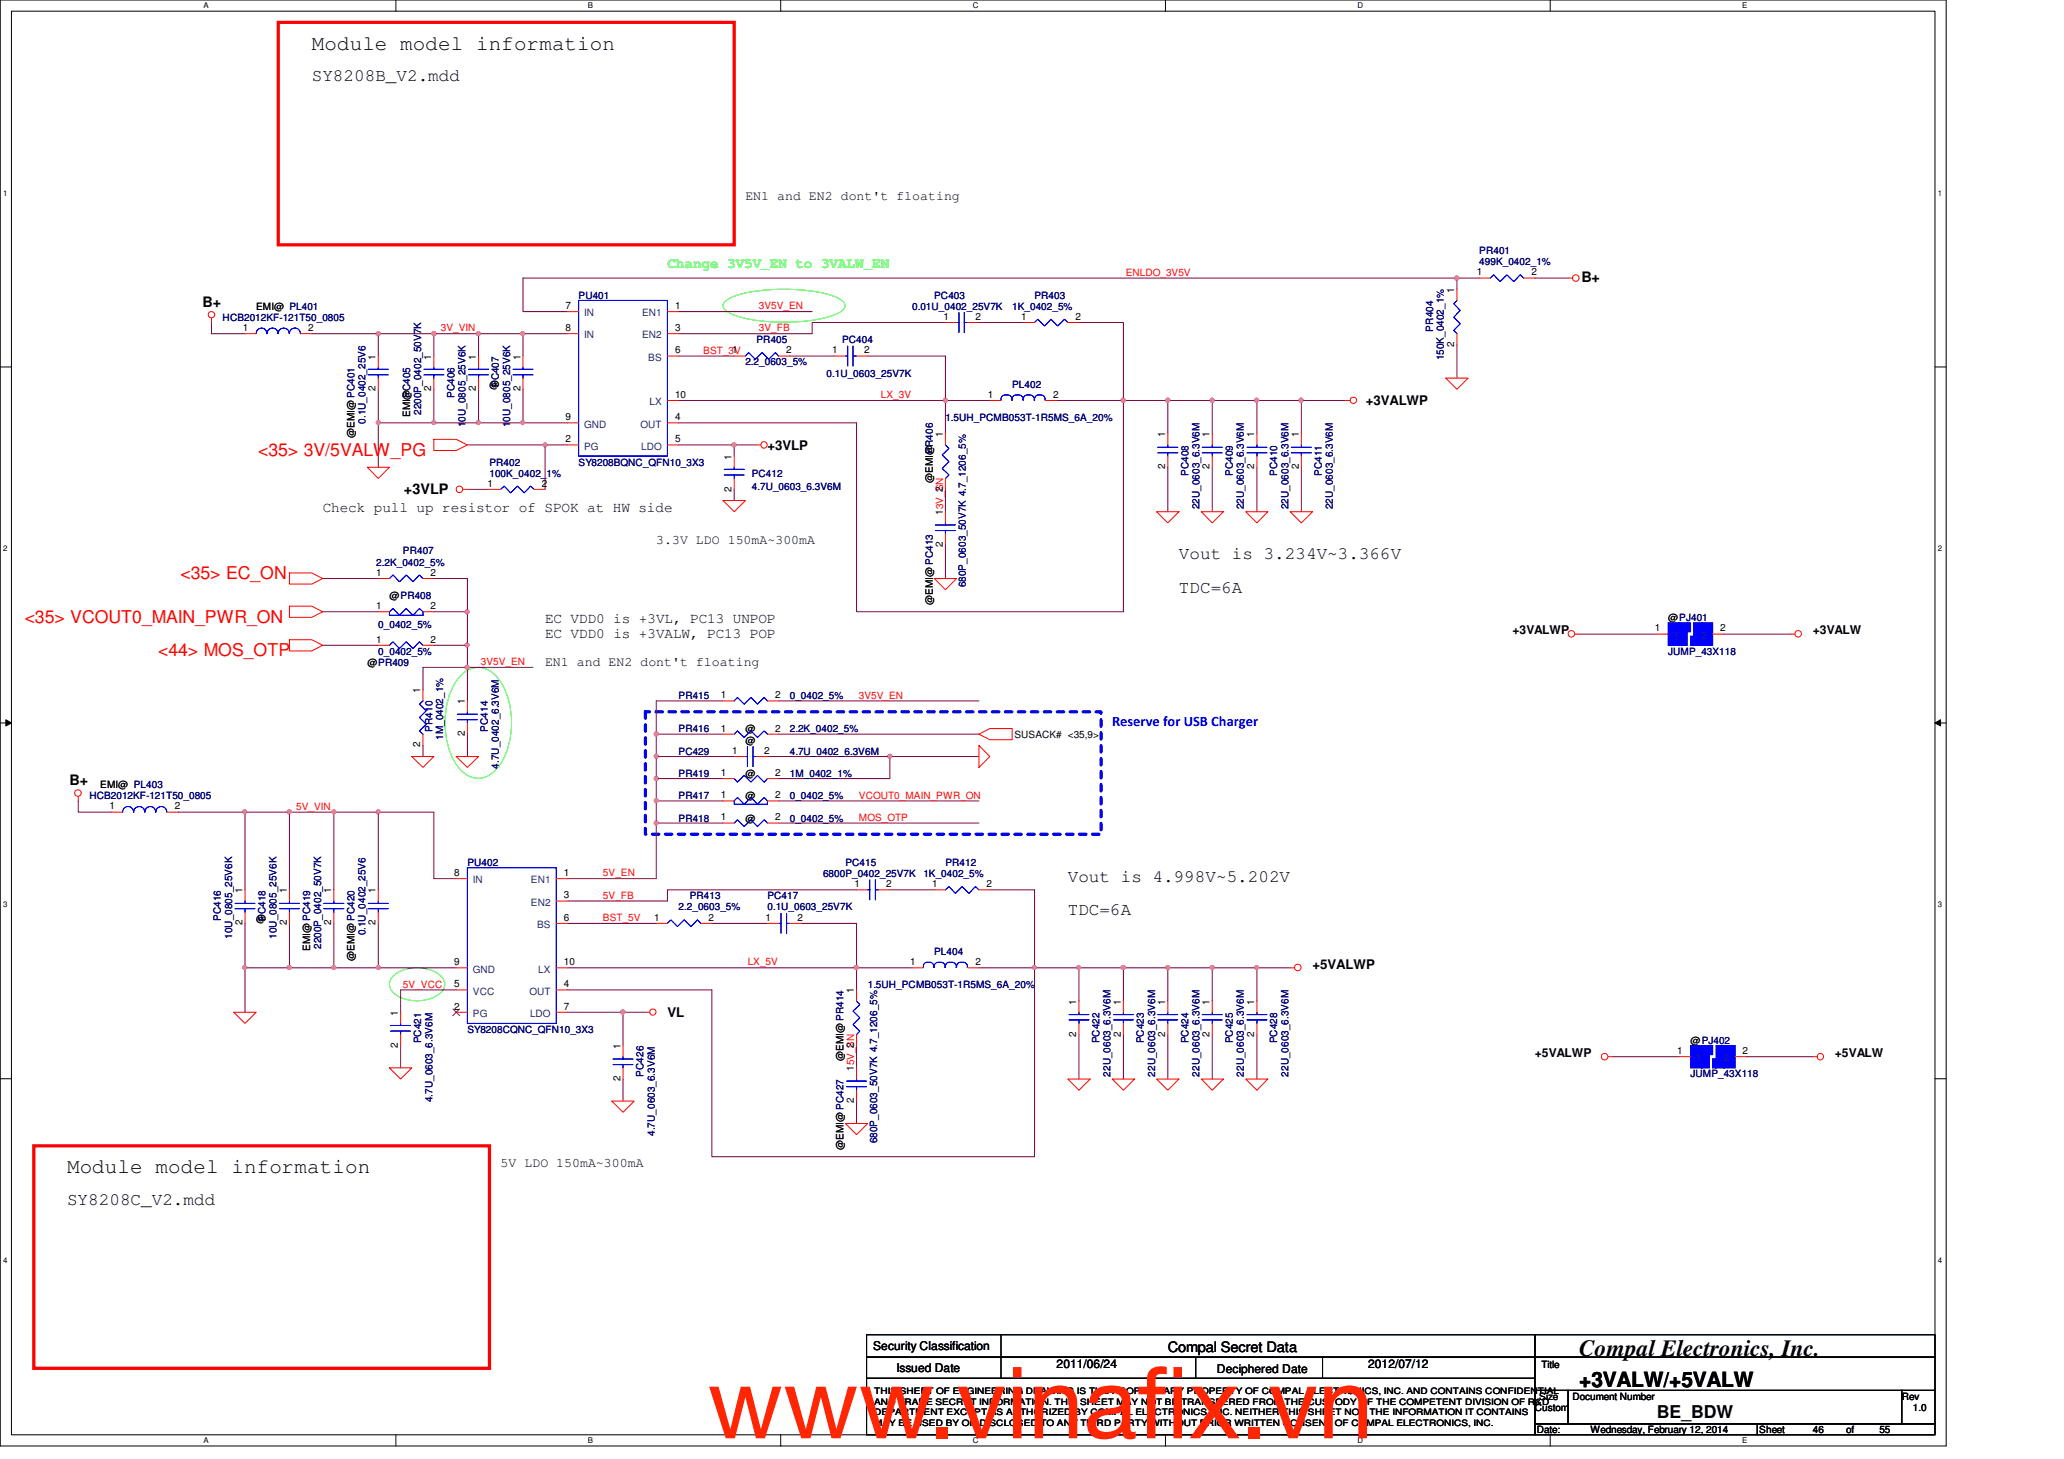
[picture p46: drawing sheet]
<svg xmlns="http://www.w3.org/2000/svg" width="297mm" height="210mm" viewBox="0 0 297 210" stroke-linecap="round" stroke-linejoin="round" font-family="sans-serif">
<defs><g id="words">
<g font-size="14.1" fill="#ff2600">
<text x="101.8" y="206.9">www.vinaf</text>
<text x="163.7" y="206.9">ix.vn</text>
</g>
<text font-size="3.3" x="227.3" y="195.1">Compal Electronics, Inc.</text>
<g font-size="3">
<text x="44.9" y="7.2">Module model information</text>
<text x="9.6" y="168.8">Module model information</text>
<text x="227.3" y="199.6">+3VALW/+5VALW</text>
</g>
<g font-size="2.5">
<text x="44.9" y="11.7">SY8208B_V2.mdd</text>
<text x="169.7" y="80.5">Vout is 3.234V~3.366V</text>
<text x="169.7" y="85.3">TDC=6A</text>
<text x="153.7" y="126.9">Vout is 4.998V~5.202V</text>
<text x="153.7" y="131.7">TDC=6A</text>
<text x="9.6" y="173.3">SY8208C_V2.mdd</text>
<text x="238.5" y="204">BE_BDW</text>
</g>
<g font-size="2.5" fill="#f00">
<text x="37.2" y="65.7">&lt;35&gt; 3V/5VALW_PG</text>
<text x="26" y="83.3">&lt;35&gt; EC_ON</text>
<text x="3.6" y="89.7">&lt;35&gt; VCOUT0_MAIN_PWR_ON</text>
<text x="22.8" y="94.4">&lt;44&gt; MOS_OTP</text>
</g>
<text font-size="2.1" fill="#0f0" x="96.1" y="38.5">Change 3V5V_EN to 3VALW_EN</text>
<g font-size="2.1">
<text x="227.6" y="40.6">B+</text>
<text x="29.2" y="44.2">B+</text>
<text x="58.1" y="71">+3VLP</text>
<text x="46.4" y="73.6">Check pull up resistor of SPOK at HW side</text>
<text x="78.4" y="89.6">EC VDD0 is +3VL, PC13 UNPOP</text>
<text x="78.4" y="91.8">EC VDD0 is +3VALW, PC13 POP</text>
<text x="10" y="113">B+</text>
<text x="168.1" y="194.4">Compal Secret Data</text>
</g>
<text font-size="2.1" fill="#00f" x="160.1" y="104.4">Reserve for USB Charger</text>
<g font-size="1.9">
<text x="107.3" y="28.7">EN1 and EN2 dont't floating</text>
<text x="196.6" y="58.3">+3VALWP</text>
<text x="110.4" y="64.7">+3VLP</text>
<text x="94.4" y="78.3">3.3V LDO 150mA~300mA</text>
<text x="78.4" y="95.9">EN1 and EN2 dont't floating</text>
<text x="188.9" y="139.4">+5VALWP</text>
<text x="96.1" y="146.3">VL</text>
<text x="72" y="167.9">5V LDO 150mA~300mA</text>
</g>
<g font-size="1.7">
<text x="217.7" y="91.2">+3VALWP</text>
<text x="260.9" y="91.2">+3VALW</text>
<text x="220.9" y="152">+5VALWP</text>
<text x="264.1" y="152">+5VALW</text>
<text x="125.7" y="194.3">Security Classification</text>
<text x="129" y="197.3">Issued Date</text>
<text x="152.1" y="196.9">2011/06/24</text>
<text x="175.1" y="197.5">Deciphered Date</text>
<text x="196.9" y="196.9">2012/07/12</text>
</g>
<g font-size="1.4" fill="#f00">
<text x="162" y="39.7">ENLDO_3V5V</text>
<text x="63.5" y="47.7">3V_VIN</text>
<text x="109.2" y="44.5">3V5V_EN</text>
<text x="109.2" y="47.7">3V_FB</text>
<text x="101.2" y="50.9">BST_3V</text>
<text x="126.8" y="57.3">LX_3V</text>
<text x="69.2" y="95.7">3V5V_EN</text>
<text x="123.6" y="100.5">3V5V_EN</text>
<text x="42.6" y="116.5">5V_VIN</text>
<text x="123.6" y="114.9">VCOUT0_MAIN_PWR_ON</text>
<text x="123.6" y="118.1">MOS_OTP</text>
<text x="86.8" y="129.3">5V_FB</text>
<text x="86.8" y="126.1">5V_EN</text>
<text x="86.8" y="132.5">BST_5V</text>
<text x="58" y="142.1">5V_VCC</text>
<text x="107.6" y="138.9">LX_5V</text>
</g>
<g font-size="1.4">
<text x="212.6" y="39.6">1</text>
<text x="220.4" y="39.6">2</text>
<text x="35" y="47.6">1</text>
<text x="36.9" y="44.6">EMI@ PL401</text>
<text x="44.4" y="47.6">2</text>
<text x="81.4" y="44.5">7</text>
<text x="81.4" y="47.6">8</text>
<text x="97.2" y="44.5">1</text>
<text x="97.2" y="47.6">3</text>
<text x="135.8" y="46">1</text>
<text x="140.4" y="46">2</text>
<text x="147" y="46">1</text>
<text x="154.8" y="46">2</text>
<text x="209.3" y="42.1" transform="rotate(-90 209.3 42.1)">1</text>
<text x="54.1" y="51.7" transform="rotate(-90 54.1 51.7)">1</text>
<text x="62.1" y="51.7" transform="rotate(-90 62.1 51.7)">1</text>
<text x="68.5" y="51.7" transform="rotate(-90 68.5 51.7)">1</text>
<text x="74.9" y="51.7" transform="rotate(-90 74.9 51.7)">1</text>
<text x="97.2" y="50.8">6</text>
<text x="105.4" y="50.8">1</text>
<text x="113.2" y="50.8">2</text>
<text x="119.8" y="50.8">1</text>
<text x="124.4" y="50.8">2</text>
<text x="209.3" y="49.9" transform="rotate(-90 209.3 49.9)">2</text>
<text x="54.1" y="56.3" transform="rotate(-90 54.1 56.3)">2</text>
<text x="62.1" y="56.3" transform="rotate(-90 62.1 56.3)">2</text>
<text x="68.5" y="56.3" transform="rotate(-90 68.5 56.3)">2</text>
<text x="70.4" y="55.8">@</text>
<text x="74.9" y="56.3" transform="rotate(-90 74.9 56.3)">2</text>
<text x="97.2" y="57.2">10</text>
<text x="142.2" y="57.2">1</text>
<text x="151.6" y="57.2">2</text>
<text x="51" y="63.1" transform="rotate(-90 51 63.1)">@EMI@ PC401</text>
<text x="59" y="60" transform="rotate(-90 59 60)">EMI@</text>
<text x="81.4" y="63.6">2</text>
<text x="81.4" y="60.5">9</text>
<text x="97.2" y="60.5">4</text>
<text x="97.2" y="63.6">5</text>
<text x="135.7" y="62.9" transform="rotate(-90 135.7 62.9)">1</text>
<text x="167.7" y="62.9" transform="rotate(-90 167.7 62.9)">1</text>
<text x="174.1" y="62.9" transform="rotate(-90 174.1 62.9)">1</text>
<text x="180.5" y="62.9" transform="rotate(-90 180.5 62.9)">1</text>
<text x="186.9" y="62.9" transform="rotate(-90 186.9 62.9)">1</text>
<text x="70.1" y="70">1</text>
<text x="78" y="70">2</text>
<text x="105.3" y="70.7" transform="rotate(-90 105.3 70.7)">2</text>
<text x="105.3" y="66.1" transform="rotate(-90 105.3 66.1)">1</text>
<text x="134.2" y="69.5" transform="rotate(-90 134.2 69.5)">@EMI@</text>
<text x="135.7" y="70.7" transform="rotate(-90 135.7 70.7)">2</text>
<text x="167.7" y="67.5" transform="rotate(-90 167.7 67.5)">2</text>
<text x="174.1" y="67.5" transform="rotate(-90 174.1 67.5)">2</text>
<text x="180.5" y="67.5" transform="rotate(-90 180.5 67.5)">2</text>
<text x="186.9" y="67.5" transform="rotate(-90 186.9 67.5)">2</text>
<text x="135.7" y="74.1" transform="rotate(-90 135.7 74.1)">13V_SN</text>
<text x="54.1" y="82.8">1</text>
<text x="62" y="82.8">2</text>
<text x="135.7" y="78.7" transform="rotate(-90 135.7 78.7)">2</text>
<text x="54.1" y="87.6">1</text>
<text x="56" y="86.2">@PR408</text>
<text x="62" y="87.6">2</text>
<text x="134.2" y="87.1" transform="rotate(-90 134.2 87.1)">@EMI@ PC413</text>
<text x="240.1" y="89.4">@PJ401</text>
<text x="52.9" y="95.8">@PR409</text>
<text x="54.1" y="92.5">1</text>
<text x="62" y="92.5">2</text>
<text x="238.2" y="90.8">1</text>
<text x="247.6" y="90.8">2</text>
<text x="60.5" y="99.7" transform="rotate(-90 60.5 99.7)">1</text>
<text x="66.9" y="101.3" transform="rotate(-90 66.9 101.3)">1</text>
<text x="103.8" y="100.5">1</text>
<text x="111.5" y="100.5">2</text>
<text x="60.5" y="107.5" transform="rotate(-90 60.5 107.5)">2</text>
<text x="66.9" y="105.9" transform="rotate(-90 66.9 105.9)">2</text>
<text x="103.8" y="105.2">1</text>
<text x="107.3" y="105.4">@</text>
<text x="107.3" y="107">@</text>
<text x="111.5" y="105.2">2</text>
<text x="146" y="106.2">SUSACK# &lt;35,9&gt;</text>
<text x="14.4" y="113.4">EMI@ PL403</text>
<text x="103.8" y="111.6">1</text>
<text x="105.4" y="108.5">1</text>
<text x="107.3" y="111.8">@</text>
<text x="110" y="108.5">2</text>
<text x="111.5" y="111.6">2</text>
<text x="15.7" y="116.5">1</text>
<text x="25.1" y="116.5">2</text>
<text x="103.8" y="114.9">1</text>
<text x="103.8" y="118">1</text>
<text x="107.3" y="115">@</text>
<text x="107.3" y="118.2">@</text>
<text x="111.5" y="114.9">2</text>
<text x="111.5" y="118">2</text>
<text x="34.9" y="128.5" transform="rotate(-90 34.9 128.5)">1</text>
<text x="41.3" y="128.5" transform="rotate(-90 41.3 128.5)">1</text>
<text x="47.7" y="128.5" transform="rotate(-90 47.7 128.5)">1</text>
<text x="54.1" y="128.5" transform="rotate(-90 54.1 128.5)">1</text>
<text x="65.4" y="126">8</text>
<text x="81.1" y="129.2">3</text>
<text x="81.1" y="126">1</text>
<text x="123" y="127.6">1</text>
<text x="127.5" y="127.6">2</text>
<text x="134.2" y="127.6">1</text>
<text x="142" y="127.6">2</text>
<text x="34.9" y="133.1" transform="rotate(-90 34.9 133.1)">2</text>
<text x="36.9" y="132.6">@</text>
<text x="41.3" y="133.1" transform="rotate(-90 41.3 133.1)">2</text>
<text x="44.6" y="136.8" transform="rotate(-90 44.6 136.8)">EMI@ PC419</text>
<text x="47.7" y="133.1" transform="rotate(-90 47.7 133.1)">2</text>
<text x="54.1" y="133.1" transform="rotate(-90 54.1 133.1)">2</text>
<text x="81.1" y="132.5">6</text>
<text x="94.1" y="132.5">1</text>
<text x="102" y="132.5">2</text>
<text x="110.1" y="132.5">1</text>
<text x="114.8" y="132.5">2</text>
<text x="51" y="138.3" transform="rotate(-90 51 138.3)">@EMI@ PC420</text>
<text x="65.4" y="142">5</text>
<text x="65.4" y="138.9">9</text>
<text x="81.1" y="142">4</text>
<text x="81.1" y="138.9">10</text>
<text x="122.9" y="142.9" transform="rotate(-90 122.9 142.9)">1</text>
<text x="131" y="138.9">1</text>
<text x="140.4" y="138.9">2</text>
<text x="57.3" y="146.1" transform="rotate(-90 57.3 146.1)">1</text>
<text x="65.4" y="145.2">2</text>
<text x="81.1" y="145.2">7</text>
<text x="154.9" y="149.1" transform="rotate(-90 154.9 149.1)">2</text>
<text x="154.9" y="144.5" transform="rotate(-90 154.9 144.5)">1</text>
<text x="161.3" y="149.1" transform="rotate(-90 161.3 149.1)">2</text>
<text x="161.3" y="144.5" transform="rotate(-90 161.3 144.5)">1</text>
<text x="167.7" y="149.1" transform="rotate(-90 167.7 149.1)">2</text>
<text x="167.7" y="144.5" transform="rotate(-90 167.7 144.5)">1</text>
<text x="174.1" y="149.1" transform="rotate(-90 174.1 149.1)">2</text>
<text x="174.1" y="144.5" transform="rotate(-90 174.1 144.5)">1</text>
<text x="180.5" y="149.1" transform="rotate(-90 180.5 149.1)">2</text>
<text x="180.5" y="144.5" transform="rotate(-90 180.5 144.5)">1</text>
<text x="57.3" y="150.7" transform="rotate(-90 57.3 150.7)">2</text>
<text x="89.3" y="155.5" transform="rotate(-90 89.3 155.5)">2</text>
<text x="89.3" y="150.9" transform="rotate(-90 89.3 150.9)">1</text>
<text x="121.4" y="152.7" transform="rotate(-90 121.4 152.7)">@EMI@ PR414</text>
<text x="122.9" y="154.1" transform="rotate(-90 122.9 154.1)">15V_SN</text>
<text x="122.9" y="150.7" transform="rotate(-90 122.9 150.7)">2</text>
<text x="241.4" y="151.6">1</text>
<text x="243.3" y="150.2">@PJ402</text>
<text x="250.8" y="151.6">2</text>
<text x="122.9" y="158.8" transform="rotate(-90 122.9 158.8)">2</text>
<text x="121.4" y="165.5" transform="rotate(-90 121.4 165.5)">@EMI@ PC427</text>
<text x="221.8" y="196.8">Title</text>
<text x="220.9" y="203">Custom</text>
<text x="221.5" y="201.4">Size</text>
<text x="226.3" y="201.4">Document Number</text>
<text x="273.7" y="201.4">Rev</text>
<text x="275.3" y="203">1.0</text>
<text x="221.2" y="206.2">Date:</text>
<text x="228.9" y="206.2">Wednesday, February 12, 2014</text>
<text x="253.2" y="206.2">Sheet</text>
<text x="260.9" y="206.2">46</text>
<text x="265.7" y="206.2">of</text>
<text x="270.5" y="206.2">55</text>
</g>
<g font-size="1.4" fill="#000080">
<text x="212.9" y="36.6">PR401</text>
<text x="212.9" y="38.2">499K_0402_1%</text>
<text x="32" y="46.2">HCB2012KF-121T50_0805</text>
<text x="83.3" y="43">PU401</text>
<text x="131.3" y="44.6">0.01U_0402_25V7K</text>
<text x="134.4" y="43">PC403</text>
<text x="145.7" y="44.6">1K_0402_5%</text>
<text x="148.9" y="43">PR403</text>
<text x="206.2" y="47.7" transform="rotate(-90 206.2 47.7)">PR404</text>
<text x="107.3" y="52.6">2.2_0603_5%</text>
<text x="108.9" y="49.4">PR405</text>
<text x="121.2" y="49.4">PC404</text>
<text x="207.8" y="51.9" transform="rotate(-90 207.8 51.9)">150K_0402_1%</text>
<text x="59" y="57.3" transform="rotate(-90 59 57.3)">PC405</text>
<text x="60.6" y="59.7" transform="rotate(-90 60.6 59.7)">2200P_0402_50V7K</text>
<text x="65.4" y="57.3" transform="rotate(-90 65.4 57.3)">PC406</text>
<text x="71.8" y="55.7" transform="rotate(-90 71.8 55.7)">PC407</text>
<text x="119" y="54.2">0.1U_0603_25V7K</text>
<text x="145.7" y="55.8">PL402</text>
<text x="52.6" y="61" transform="rotate(-90 52.6 61)">0.1U_0402_25V6</text>
<text x="67" y="61.5" transform="rotate(-90 67 61.5)">10U_0805_25V6K</text>
<text x="73.4" y="61.5" transform="rotate(-90 73.4 61.5)">10U_0805_25V6K</text>
<text x="134.2" y="65.3" transform="rotate(-90 134.2 65.3)">PR406</text>
<text x="136.1" y="60.6">1.5UH_PCMB053T-1R5MS_6A_20%</text>
<text x="70.4" y="67">PR402</text>
<text x="70.4" y="68.6">100K_0402_1%</text>
<text x="83.3" y="67">SY8208BQNC_QFN10_3X3</text>
<text x="108.2" y="68.6">PC412</text>
<text x="108.2" y="70.5">4.7U_0603_6.3V6M</text>
<text x="171" y="68.5" transform="rotate(-90 171 68.5)">PC408</text>
<text x="177.4" y="68.5" transform="rotate(-90 177.4 68.5)">PC409</text>
<text x="183.8" y="68.5" transform="rotate(-90 183.8 68.5)">PC410</text>
<text x="190.2" y="68.5" transform="rotate(-90 190.2 68.5)">PC411</text>
<text x="172.6" y="73.3" transform="rotate(-90 172.6 73.3)">22U_0603_6.3V6M</text>
<text x="179" y="73.3" transform="rotate(-90 179 73.3)">22U_0603_6.3V6M</text>
<text x="185.4" y="73.3" transform="rotate(-90 185.4 73.3)">22U_0603_6.3V6M</text>
<text x="191.8" y="73.3" transform="rotate(-90 191.8 73.3)">22U_0603_6.3V6M</text>
<text x="54.1" y="81.4">2.2K_0402_5%</text>
<text x="58" y="79.8">PR407</text>
<text x="139" y="84.5" transform="rotate(-90 139 84.5)">680P_0603_50V7K 4.7_1206_5%</text>
<text x="54.4" y="94.2">0_0402_5%</text>
<text x="54.4" y="90.3">0_0402_5%</text>
<text x="240.1" y="94.2">JUMP_43X118</text>
<text x="97.7" y="100.6">PR415</text>
<text x="113.7" y="100.6">0_0402_5%</text>
<text x="62.2" y="105.3" transform="rotate(-90 62.2 105.3)">PR410</text>
<text x="63.8" y="106.4" transform="rotate(-90 63.8 106.4)">1M_0402_1%</text>
<text x="70.2" y="105.3" transform="rotate(-90 70.2 105.3)">PC414</text>
<text x="97.7" y="105.4">PR416</text>
<text x="113.7" y="105.4">2.2K_0402_5%</text>
<text x="71.8" y="110.6" transform="rotate(-90 71.8 110.6)">4.7U_0402_6.3V6M</text>
<text x="97.7" y="111.8">PR419</text>
<text x="97.7" y="108.6">PC429</text>
<text x="113.7" y="111.8">1M_0402_1%</text>
<text x="113.7" y="108.6">4.7U_0402_6.3V6M</text>
<text x="12.9" y="115">HCB2012KF-121T50_0805</text>
<text x="97.7" y="115">PR417</text>
<text x="97.7" y="118.2">PR418</text>
<text x="113.7" y="115">0_0402_5%</text>
<text x="113.7" y="118.2">0_0402_5%</text>
<text x="67.3" y="124.6">PU402</text>
<text x="121.7" y="124.6">PC415</text>
<text x="136.1" y="124.6">PR412</text>
<text x="97.7" y="131">2.2_0603_5%</text>
<text x="99.3" y="129.4">PR413</text>
<text x="110.4" y="129.4">PC417</text>
<text x="110.4" y="131">0.1U_0603_25V7K</text>
<text x="118.4" y="126.2">6800P_0402_25V7K</text>
<text x="132.9" y="126.2">1K_0402_5%</text>
<text x="31.8" y="132.5" transform="rotate(-90 31.8 132.5)">PC416</text>
<text x="33.4" y="135.1" transform="rotate(-90 33.4 135.1)">10U_0805_25V6K</text>
<text x="38.2" y="132.5" transform="rotate(-90 38.2 132.5)">PC418</text>
<text x="39.8" y="135.1" transform="rotate(-90 39.8 135.1)">10U_0805_25V6K</text>
<text x="46.2" y="136.5" transform="rotate(-90 46.2 136.5)">2200P_0402_50V7K</text>
<text x="52.6" y="134.6" transform="rotate(-90 52.6 134.6)">0.1U_0402_25V6</text>
<text x="134.4" y="137.4">PL404</text>
<text x="124.9" y="142.2">1.5UH_PCMB053T-1R5MS_6A_20%</text>
<text x="67.3" y="148.6">SY8208CQNC_QFN10_3X3</text>
<text x="60.6" y="150.1" transform="rotate(-90 60.6 150.1)">PC421</text>
<text x="92.6" y="154.9" transform="rotate(-90 92.6 154.9)">PC426</text>
<text x="158.2" y="150.1" transform="rotate(-90 158.2 150.1)">PC422</text>
<text x="159.8" y="154.9" transform="rotate(-90 159.8 154.9)">22U_0603_6.3V6M</text>
<text x="164.6" y="150.1" transform="rotate(-90 164.6 150.1)">PC423</text>
<text x="166.2" y="154.9" transform="rotate(-90 166.2 154.9)">22U_0603_6.3V6M</text>
<text x="171" y="150.1" transform="rotate(-90 171 150.1)">PC424</text>
<text x="172.6" y="154.9" transform="rotate(-90 172.6 154.9)">22U_0603_6.3V6M</text>
<text x="177.4" y="150.1" transform="rotate(-90 177.4 150.1)">PC425</text>
<text x="179" y="154.9" transform="rotate(-90 179 154.9)">22U_0603_6.3V6M</text>
<text x="183.8" y="150.1" transform="rotate(-90 183.8 150.1)">PC428</text>
<text x="185.4" y="154.9" transform="rotate(-90 185.4 154.9)">22U_0603_6.3V6M</text>
<text x="243.3" y="155">JUMP_43X118</text>
<text x="62.2" y="158.6" transform="rotate(-90 62.2 158.6)">4.7U_0603_6.3V6M</text>
<text x="94.2" y="163.4" transform="rotate(-90 94.2 163.4)">4.7U_0603_6.3V6M</text>
<text x="126.2" y="164.5" transform="rotate(-90 126.2 164.5)">680P_0603_50V7K 4.7_1206_5%</text>
</g>
<g font-size="1.4" fill="#004080">
<text x="84.1" y="45.5">IN</text>
<text x="92.4" y="45.5">EN1</text>
<text x="84.1" y="48.7">IN</text>
<text x="92.4" y="48.7">EN2</text>
<text x="93.3" y="51.9">BS</text>
<text x="93.5" y="58.3">LX</text>
<text x="84.1" y="64.7">PG</text>
<text x="84.1" y="61.5">GND</text>
<text x="92.2" y="61.5">OUT</text>
<text x="92.3" y="64.7">LDO</text>
<text x="240.9" y="91.9">1</text>
<text x="244.9" y="91.9">2</text>
<text x="68.1" y="127.1">IN</text>
<text x="76.4" y="130.3">EN2</text>
<text x="76.4" y="127.1">EN1</text>
<text x="77.3" y="133.5">BS</text>
<text x="68.1" y="143.1">VCC</text>
<text x="68.1" y="139.9">GND</text>
<text x="76.2" y="143.1">OUT</text>
<text x="77.5" y="139.9">LX</text>
<text x="68.1" y="146.3">PG</text>
<text x="76.3" y="146.3">LDO</text>
<text x="244.1" y="152.7">1</text>
<text x="248.1" y="152.7">2</text>
</g>
<g font-size="1.3">
<text x="125.8" y="200.6">THIS SHEET OF ENGINEERING DRAWING IS THE PROPRIETARY PROPERTY OF COMPAL ELECTRONICS, INC. AND CONTAINS CONFIDENTIAL</text>
<text x="125.8" y="202.1">AND TRADE SECRET INFORMATION. THIS SHEET MAY NOT BE TRANSFERED FROM THE CUSTODY OF THE COMPETENT DIVISION OF R&amp;D</text>
<text x="125.8" y="203.6">DEPARTMENT EXCEPT AS AUTHORIZED BY COMPAL ELECTRONICS, INC. NEITHER THIS SHEET NOR THE INFORMATION IT CONTAINS</text>
<text x="125.8" y="205.1">MAY BE USED BY OR DISCLOSED TO ANY THIRD PARTY WITHOUT PRIOR WRITTEN CONSENT OF COMPAL ELECTRONICS, INC.</text>
</g>
<g font-size="1.1">
<text x="29.3" y="1.1">A</text>
<text x="84.6" y="1.1">B</text>
<text x="140" y="1.1">C</text>
<text x="195.4" y="1.1">D</text>
<text x="250.7" y="1.1">E</text>
<text x=".5" y="28.2">1</text>
<text x="278.9" y="28.2">1</text>
<text x=".5" y="79.3">2</text>
<text x="278.9" y="79.3">2</text>
<text x=".5" y="130.6">3</text>
<text x="278.9" y="130.6">3</text>
<text x=".5" y="181.7">4</text>
<text x="278.9" y="181.7">4</text>
<text x="29.3" y="207.6">A</text>
<text x="84.6" y="207.6">B</text>
<text x="140" y="207.6">C</text>
<text x="195.4" y="207.6">D</text>
<text x="250.7" y="207.6">E</text>
</g>
</g></defs>
<path d="M0 0h280.1v208h-280.1zM1.6 1.6h276.9v204.8h-276.9z" fill="none" stroke="#000" stroke-width=".14"/>
<g fill="#fff">
<path d="M29.3 .2h.7v1.2h-.7z"/>
<path d="M29.3 206.6h.7v1.2h-.7z"/>
</g>
<path d="M57 0v1.6M57 206.4v1.6" fill="none" stroke="#000" stroke-width=".14"/>
<g fill="#fff">
<path d="M84.6 .2h.7v1.2h-.7z"/>
<path d="M84.6 206.6h.7v1.2h-.7z"/>
</g>
<path d="M112.4 0v1.6M112.4 206.4v1.6" fill="none" stroke="#000" stroke-width=".14"/>
<g fill="#fff">
<path d="M140 .2h.8v1.2h-.8z"/>
<path d="M140 206.6h.8v1.2h-.8z"/>
</g>
<path d="M167.7 0v1.6M167.7 206.4v1.6" fill="none" stroke="#000" stroke-width=".14"/>
<g fill="#fff">
<path d="M195.4 .2h.7v1.2h-.7z"/>
<path d="M195.4 206.6h.7v1.2h-.7z"/>
</g>
<path d="M223.1 0v1.6M223.1 206.4v1.6" fill="none" stroke="#000" stroke-width=".14"/>
<g fill="#fff">
<path d="M250.7 .2h.8v1.2h-.8z"/>
<path d="M250.7 206.6h.8v1.2h-.8z"/>
<path d="M.5 27.2h.6v1.2h-.6z"/>
<path d="M278.9 27.2h.6v1.2h-.6z"/>
<path d="M.5 78.4h.6v1.1h-.6z"/>
<path d="M278.9 78.4h.6v1.1h-.6z"/>
</g>
<path d="M0 52.8h1.6M278.5 52.8h1.6" fill="none" stroke="#000" stroke-width=".14"/>
<g fill="#fff">
<path d="M.5 129.6h.6v1.2h-.6z"/>
<path d="M278.9 129.6h.6v1.2h-.6z"/>
</g>
<path d="M0 104h1.6M.8 103.5l.8 .5-.8 .4zM278.5 104h1.6M278.5 104l.8-.5v.9z" fill="none" stroke="#000" stroke-width=".14"/>
<path d="M.8 103.5l.8 .5-.8 .4zM278.5 104l.8-.5v.9z" fill="#000"/>
<g fill="#fff">
<path d="M.5 180.8h.6v1.2h-.6z"/>
<path d="M278.9 180.8h.6v1.2h-.6z"/>
</g>
<path d="M0 155.2h1.6M278.5 155.2h1.6" fill="none" stroke="#000" stroke-width=".14"/>
<path d="M40 3.2h65.7v32h-65.7zM4.9 164.8h65.5v32.1h-65.5z" fill="none" stroke="#f00" stroke-width=".47"/>
<path d="M104.5 43.2a11.7 11.7 0 0 1 5.5-1.5 25.8 25.8 0 0 1 9.9 .9 2.1 2.1 0 0 1 1.7 1.4 2.12 2.12 0 0 1-1.7 1.4 26 26 0 0 1-14.2 0 2.1 2.1 0 0 1-1.6-1.4l.1-.4zM66.2 97.3a3.3 3.3 0 0 1 5.2 0 10.8 10.8 0 0 1 2 9 8.1 8.1 0 0 1-2.6 4.9 3.2 3.2 0 0 1-4.6-.5 10.9 10.9 0 0 1-2-9 9 9 0 0 1 2-4.4zM56.7 140.3a5.7 5.7 0 0 1 6.6 0 1.6 1.6 0 0 1 0 2.6 5.6 5.6 0 0 1-6.6 0 1.62 1.62 0 0 1 0-2.6z" fill="none" stroke="#0f0" stroke-width=".14"/>
<path d="M92.9 102.4h65.6v17.6h-65.6z" fill="none" stroke="#00f" stroke-width=".47" stroke-dasharray=".9 .9"/>
<path d="M105.7 70.4v1.6M105.7 64v1.6" fill="none" stroke="#800040" stroke-width=".14"/>
<circle cx="105.6" cy="64" r=".31" fill="#f0f"/>
<circle cx="105.6" cy="64" r=".31" fill="none" stroke="#f0f" stroke-width=".14"/>
<path d="M75.3 48h6.4M136.1 57.6v4.8M68.9 60.8h6.4M97.7 64h11.2M136.1 78.4v4.8M136.1 70.4v3.2" fill="none" stroke="#800040" stroke-width=".14"/>
<circle cx="68.8" cy="60.8" r=".3" fill="#f0f"/>
<circle cx="68.8" cy="60.8" r=".3" fill="none" stroke="#f0f" stroke-width=".14"/>
<path d="M75.3 48v3.2M75.3 60.8h6.4" fill="none" stroke="#800040" stroke-width=".14"/>
<circle cx="75.2" cy="60.8" r=".3" fill="#f0f"/>
<circle cx="75.2" cy="60.8" r=".3" fill="none" stroke="#f0f" stroke-width=".14"/>
<path d="M75.3 56v4.8M209.7 40h3.2" fill="none" stroke="#800040" stroke-width=".14"/>
<circle cx="209.7" cy="40" r=".31" fill="#f0f"/>
<circle cx="209.7" cy="40" r=".31" fill="none" stroke="#f0f" stroke-width=".14"/>
<path d="M75.3 40h134.4v1.6M97.7 44.8h19.2M124.9 51.2h11.2M136.1 57.6h6.4M209.7 49.6v4.8M220.9 40h4.8" fill="none" stroke="#800040" stroke-width=".14"/>
<circle cx="136" cy="57.6" r=".31" fill="#f0f"/>
<circle cx="136" cy="57.6" r=".31" fill="none" stroke="#f0f" stroke-width=".14"/>
<path d="M68.9 48h6.4M97.7 51.2h8M136.1 51.2v6.4h-38.4M152.1 57.6h9.6v30.4M97.7 60.8h25.6" fill="none" stroke="#800040" stroke-width=".14"/>
<circle cx="75.2" cy="48" r=".3" fill="#f0f"/>
<circle cx="75.2" cy="48" r=".3" fill="none" stroke="#f0f" stroke-width=".14"/>
<path d="M180.9 57.6h6.4M187.3 67.2v6.4M227.3 91.2h11.2M248.1 91.2h9.6" fill="none" stroke="#800040" stroke-width=".14"/>
<circle cx="180.8" cy="57.6" r=".31" fill="#f0f"/>
<circle cx="180.8" cy="57.6" r=".31" fill="none" stroke="#f0f" stroke-width=".14"/>
<path d="M193.7 57.6h-6.4v4.8" fill="none" stroke="#800040" stroke-width=".14"/>
<circle cx="187.2" cy="57.6" r=".31" fill="#f0f"/>
<circle cx="187.2" cy="57.6" r=".31" fill="none" stroke="#f0f" stroke-width=".14"/>
<path d="M168.1 57.6v4.8M123.3 60.8v27.2h38.4M168.1 67.2v6.4M174.5 62.4v-4.8h6.4v4.8M174.5 67.2v6.4M180.9 67.2v6.4" fill="none" stroke="#800040" stroke-width=".14"/>
<circle cx="174.4" cy="57.6" r=".31" fill="#f0f"/>
<circle cx="174.4" cy="57.6" r=".31" fill="none" stroke="#f0f" stroke-width=".14"/>
<path d="M161.7 57.6h6.4" fill="none" stroke="#800040" stroke-width=".14"/>
<circle cx="161.6" cy="57.6" r=".32" fill="#f0f"/>
<circle cx="161.6" cy="57.6" r=".32" fill="none" stroke="#f0f" stroke-width=".14"/>
<path d="M168.1 57.6h6.4" fill="none" stroke="#800040" stroke-width=".14"/>
<circle cx="168.1" cy="57.6" r=".31" fill="#f0f"/>
<circle cx="168.1" cy="57.6" r=".31" fill="none" stroke="#f0f" stroke-width=".14"/>
<path d="M54.4 48h8" fill="none" stroke="#800040" stroke-width=".14"/>
<circle cx="62.4" cy="48" r=".3" fill="#f0f"/>
<circle cx="62.4" cy="48" r=".3" fill="none" stroke="#f0f" stroke-width=".14"/>
<circle cx="54.4" cy="48" r=".3" fill="#f0f"/>
<circle cx="54.4" cy="48" r=".3" fill="none" stroke="#f0f" stroke-width=".14"/>
<path d="M54.4 48v3.2M54.4 56v4.8h8v-4.8M62.4 48v3.2" fill="none" stroke="#800040" stroke-width=".14"/>
<circle cx="62.4" cy="60.8" r=".3" fill="#f0f"/>
<circle cx="62.4" cy="60.8" r=".3" fill="none" stroke="#f0f" stroke-width=".14"/>
<circle cx="54.4" cy="60.8" r=".3" fill="#f0f"/>
<circle cx="54.4" cy="60.8" r=".3" fill="none" stroke="#f0f" stroke-width=".14"/>
<path d="M54.4 60.8v6.4M62.4 88h4.9" fill="none" stroke="#800040" stroke-width=".14"/>
<circle cx="67.2" cy="88" r=".3" fill="#f0f"/>
<circle cx="67.2" cy="88" r=".3" fill="none" stroke="#f0f" stroke-width=".14"/>
<path d="M46.4 83.2h8M60.9 96h6.4M62.4 83.2h4.9v4.8M67.3 96h9.4M67.3 92.8v3.2" fill="none" stroke="#800040" stroke-width=".14"/>
<circle cx="67.2" cy="96" r=".3" fill="#f0f"/>
<circle cx="67.2" cy="96" r=".3" fill="none" stroke="#f0f" stroke-width=".14"/>
<circle cx="67.2" cy="92.8" r=".3" fill="#f0f"/>
<circle cx="67.2" cy="92.8" r=".3" fill="none" stroke="#f0f" stroke-width=".14"/>
<path d="M30.4 46.4v1.6h4.9M68.9 48v3.2M113.7 51.2h6.4M46.4 88h8M60.9 96v3.2M67.3 96v4.8M60.9 107.2v1.6M67.3 105.6v3.2" fill="none" stroke="#800040" stroke-width=".14"/>
<circle cx="68.8" cy="48" r=".3" fill="#f0f"/>
<circle cx="68.8" cy="48" r=".3" fill="none" stroke="#f0f" stroke-width=".14"/>
<path d="M62.4 48h6.5M68.9 56v4.8h-6.5" fill="none" stroke="#800040" stroke-width=".14"/>
<circle cx="62.4" cy="48" r=".3" fill="#f0f"/>
<circle cx="62.4" cy="48" r=".3" fill="none" stroke="#f0f" stroke-width=".14"/>
<path d="M41.7 116.8h6.3v11.2M54.4 116.8h8v9.6" fill="none" stroke="#800040" stroke-width=".14"/>
<circle cx="54.4" cy="116.8" r=".3" fill="#f0f"/>
<circle cx="54.4" cy="116.8" r=".3" fill="none" stroke="#f0f" stroke-width=".14"/>
<path d="M41.7 139.2h6.3" fill="none" stroke="#800040" stroke-width=".14"/>
<circle cx="41.6" cy="139.2" r=".31" fill="#f0f"/>
<circle cx="41.6" cy="139.2" r=".31" fill="none" stroke="#f0f" stroke-width=".14"/>
<path d="M48 132.8v6.4h6.4" fill="none" stroke="#800040" stroke-width=".14"/>
<circle cx="54.4" cy="139.2" r=".3" fill="#f0f"/>
<circle cx="54.4" cy="139.2" r=".3" fill="none" stroke="#f0f" stroke-width=".14"/>
<circle cx="48" cy="139.2" r=".3" fill="#f0f"/>
<circle cx="48" cy="139.2" r=".3" fill="none" stroke="#f0f" stroke-width=".14"/>
<path d="M48 116.8h6.4M54.4 132.8v6.4h11.3" fill="none" stroke="#800040" stroke-width=".14"/>
<circle cx="48" cy="116.8" r=".3" fill="#f0f"/>
<circle cx="48" cy="116.8" r=".3" fill="none" stroke="#f0f" stroke-width=".14"/>
<path d="M54.4 116.8v11.2M89.7 155.2v3.2M92.9 145.6h-3.2v4.8" fill="none" stroke="#800040" stroke-width=".14"/>
<circle cx="89.6" cy="145.6" r=".32" fill="#f0f"/>
<circle cx="89.6" cy="145.6" r=".32" fill="none" stroke="#f0f" stroke-width=".14"/>
<path d="M81.7 132.8h12.7M123.3 139.2h8M81.7 145.6h8" fill="none" stroke="#800040" stroke-width=".14"/>
<circle cx="123.2" cy="139.2" r=".3" fill="#f0f"/>
<circle cx="123.2" cy="139.2" r=".3" fill="none" stroke="#f0f" stroke-width=".14"/>
<path d="M81.7 126.4h12.7M81.7 129.6h14.4M115.3 132.8h8v9.6M57.7 150.4v3.2M123.3 158.4v3.2M123.3 150.4v3.2" fill="none" stroke="#800040" stroke-width=".14"/>
<circle cx="123.2" cy="139.2" r=".3" fill="#f0f"/>
<circle cx="123.2" cy="139.2" r=".3" fill="none" stroke="#f0f" stroke-width=".14"/>
<path d="M148.9 139.2v27.2" fill="none" stroke="#800040" stroke-width=".14"/>
<circle cx="148.8" cy="139.2" r=".3" fill="#f0f"/>
<circle cx="148.8" cy="139.2" r=".3" fill="none" stroke="#f0f" stroke-width=".14"/>
<path d="M81.7 139.2h41.6M140.9 139.2h8M168.1 139.2h6.4M65.7 142.4h-8v3.2M81.7 142.4h20.7M174.5 148.8v6.4M232.1 152h9.6M251.3 152h9.6" fill="none" stroke="#800040" stroke-width=".14"/>
<circle cx="168.1" cy="139.2" r=".3" fill="#f0f"/>
<circle cx="168.1" cy="139.2" r=".3" fill="none" stroke="#f0f" stroke-width=".14"/>
<path d="M174.5 139.2v4.8M180.9 139.2h4.8" fill="none" stroke="#800040" stroke-width=".14"/>
<circle cx="180.8" cy="139.2" r=".3" fill="#f0f"/>
<circle cx="180.8" cy="139.2" r=".3" fill="none" stroke="#f0f" stroke-width=".14"/>
<path d="M35.3 139.2v6.4" fill="none" stroke="#800040" stroke-width=".14"/>
<circle cx="35.2" cy="139.2" r=".3" fill="#f0f"/>
<circle cx="35.2" cy="139.2" r=".3" fill="none" stroke="#f0f" stroke-width=".14"/>
<path d="M35.3 116.8v11.2" fill="none" stroke="#800040" stroke-width=".14"/>
<circle cx="35.2" cy="116.8" r=".3" fill="#f0f"/>
<circle cx="35.2" cy="116.8" r=".3" fill="none" stroke="#f0f" stroke-width=".14"/>
<path d="M168.1 139.2v4.8M102.4 142.4v24h46.5M155.3 144v-4.8h6.4v4.8M155.3 148.8v6.4M161.7 148.8v6.4M168.1 148.8v6.4" fill="none" stroke="#800040" stroke-width=".14"/>
<circle cx="155.2" cy="139.2" r=".3" fill="#f0f"/>
<circle cx="155.2" cy="139.2" r=".3" fill="none" stroke="#f0f" stroke-width=".14"/>
<path d="M148.9 139.2h6.4M161.7 139.2h6.4" fill="none" stroke="#800040" stroke-width=".14"/>
<circle cx="161.7" cy="139.2" r=".31" fill="#f0f"/>
<circle cx="161.7" cy="139.2" r=".31" fill="none" stroke="#f0f" stroke-width=".14"/>
<path d="M11.3 115.2v1.6h4.7M25.7 116.8h9.6M41.7 116.8v11.2M35.3 132.8v6.4h6.4v-6.4M62.4 126.4h3.3M102.4 132.8h8" fill="none" stroke="#800040" stroke-width=".14"/>
<circle cx="41.6" cy="116.8" r=".31" fill="#f0f"/>
<circle cx="41.6" cy="116.8" r=".31" fill="none" stroke="#f0f" stroke-width=".14"/>
<path d="M44.9 48h9.5M75.3 40v4.8h6.4M136.1 46.4h-19.2v1.6h-19.2M140.9 46.4h6.4M155.3 46.4h6.4v11.2M67.3 64h11.1M46.4 92.8h8M67.3 88v4.8h-4.9M35.3 116.8h6.4M123.3 128h-27.2v1.6M128.1 128h6.4M142.5 128h6.4v11.2" fill="none" stroke="#800040" stroke-width=".14"/>
<circle cx="78.4" cy="64" r=".3" fill="#f0f"/>
<circle cx="78.4" cy="64" r=".3" fill="none" stroke="#f0f" stroke-width=".14"/>
<path d="M67.3 70.4h3.1M81.7 64h-3.3v6.4M174.5 139.2h6.4v4.8M180.9 148.8v6.4" fill="none" stroke="#800040" stroke-width=".14"/>
<circle cx="174.5" cy="139.2" r=".3" fill="#f0f"/>
<circle cx="174.5" cy="139.2" r=".3" fill="none" stroke="#f0f" stroke-width=".14"/>
<path d="M94.4 105.6v3.2M104.1 100.8h-9.7v4.8h9.7M112.1 100.8h28.8M112.1 105.6h28.8" fill="none" stroke="#800040" stroke-width=".14"/>
<circle cx="94.4" cy="108.8" r=".3" fill="#f0f"/>
<circle cx="94.4" cy="108.8" r=".3" fill="none" stroke="#f0f" stroke-width=".14"/>
<circle cx="94.4" cy="105.6" r=".31" fill="#f0f"/>
<circle cx="94.4" cy="105.6" r=".31" fill="none" stroke="#f0f" stroke-width=".14"/>
<path d="M94.4 108.8h11.3M128.1 108.8h12.8" fill="none" stroke="#800040" stroke-width=".14"/>
<circle cx="128.1" cy="108.8" r=".3" fill="#f0f"/>
<circle cx="128.1" cy="108.8" r=".3" fill="none" stroke="#f0f" stroke-width=".14"/>
<path d="M94.4 118.4v8" fill="none" stroke="#800040" stroke-width=".14"/>
<circle cx="94.4" cy="118.4" r=".3" fill="#f0f"/>
<circle cx="94.4" cy="118.4" r=".3" fill="none" stroke="#f0f" stroke-width=".14"/>
<path d="M94.4 112v3.2h9.7" fill="none" stroke="#800040" stroke-width=".14"/>
<circle cx="94.4" cy="112" r=".3" fill="#f0f"/>
<circle cx="94.4" cy="112" r=".3" fill="none" stroke="#f0f" stroke-width=".14"/>
<path d="M94.4 115.2v3.2h9.7M112.1 115.2h28.8" fill="none" stroke="#800040" stroke-width=".14"/>
<circle cx="94.4" cy="115.2" r=".3" fill="#f0f"/>
<circle cx="94.4" cy="115.2" r=".3" fill="none" stroke="#f0f" stroke-width=".14"/>
<path d="M94.4 108.8v3.2h9.7M110.4 108.8h17.7v3.2h-16M112.1 118.4h28.8" fill="none" stroke="#800040" stroke-width=".14"/>
<g fill="none" stroke="#f00" stroke-width=".14">
<path d="M30.4 45.8v.6M68.9 51.2v1.6M68.9 54.4v1.6M193.7 57.6h.6M208.1 54.4h3.2l-1.6 1.6zM225.7 40h.6M52.9 67.2h3.1l-1.6 1.6zM62.4 63.2h3.3l1.6 .8-1.6 .8h-3.3zM66.6 70.4h.7M104.1 72h3.2l-1.6 1.6zM108.9 64h.6M166.5 73.6h3.2l-1.6 1.6z"/>
<path d="M172.9 73.6h3.2l-1.6 1.6zM179.3 73.6h3.2l-1.6 1.6zM185.7 73.6h3.2l-1.6 1.6zM41.7 82.4h3.2l1.5 .8-1.5 .8h-3.2zM41.7 87.2h3.2l1.5 .8-1.5 .8h-3.2zM41.7 92h3.2l1.5 .8-1.5 .8h-3.2zM134.5 83.2h3.2l-1.6 1.6zM226.7 91.2h.6M257.7 91.2h.6M11.3 114.6v.6M59.3 108.8h3.1l-1.5 1.6zM65.7 108.8h3.2l-1.6 1.6z"/>
<path d="M140.9 105.6l1.6-.8h3.2v1.6h-3.2zM140.9 107.2l1.6 1.6-1.6 1.6zM185.7 139.2h.6M33.7 145.6h3.2l-1.6 1.6zM56 153.6h3.3l-1.6 1.6zM88.1 158.4h3.2l-1.6 1.6zM92.9 145.6h.6M153.7 155.2h3.2l-1.6 1.6zM160.1 155.2h3.2l-1.6 1.6zM166.5 155.2h3.2l-1.6 1.6zM172.9 155.2h3.2l-1.6 1.6zM179.3 155.2h3.2l-1.6 1.6z"/>
<path d="M231.4 152h.7M260.9 152h.6M121.7 161.6h3.2l-1.6 1.6z"/>
<circle cx="30.4" cy="45.3" r=".46"/>
<circle cx="194.8" cy="57.6" r=".46"/>
<circle cx="226.8" cy="40" r=".47"/>
<circle cx="66.1" cy="70.4" r=".47"/>
<circle cx="109.9" cy="64" r=".46"/>
<circle cx="226.1" cy="91.2" r=".47"/>
<circle cx="258.8" cy="91.2" r=".47"/>
<circle cx="11.2" cy="114.1" r=".47"/>
<circle cx="186.8" cy="139.2" r=".47"/>
<circle cx="94" cy="145.6" r=".45"/>
<circle cx="230.9" cy="152" r=".47"/>
<circle cx="262" cy="152" r=".46"/>
</g>
<g fill="none" stroke="#000" stroke-width=".14">
<path d="M124.7 192h96.2v3.2h-96.2zM124.7 195.2h96.2v3.1h-96.2zM124.7 198.3h96.2v8.1h-96.2zM144.1 192v6.3M172.1 195.2v3.1M190.3 195.2v3.1M220.9 192h57.6v3.2h-57.6zM220.9 195.2h57.6v4.8h-57.6zM220.9 200h4.8v4.9h-4.8zM220.9 204.9h32v1.5h-32zM225.7 200h48v4.9h-48zM252.9 204.9h25.6v1.5h-25.6z"/>
<path d="M273.7 200h4.8v4.9h-4.8z"/>
</g>
<path d="M67.4 53.9h2.9M67.4 53.1h2.9M68.9 52.8v.3M68.9 53.9v.5" fill="none" stroke="#00f" stroke-width=".14"/>
<path d="M240.1 89.6h1.6v3.2h-1.6z" fill-rule="evenodd" fill="#00f"/>
<path d="M240.1 89.6h1.6v3.2h-1.6z" fill="none" stroke="#00f" stroke-width=".14"/>
<path d="M241.7 89.6h1.1v3.2h-1.1z" fill-rule="evenodd" fill="#00f"/>
<path d="M241.7 89.6h1.1v3.2h-1.1z" fill="none" stroke="#00f" stroke-width=".14"/>
<path d="M242.8 89.6h.5v1.3h-.5z" fill-rule="evenodd" fill="#00f"/>
<path d="M242.8 89.6h.5v1.3h-.5z" fill="none" stroke="#00f" stroke-width=".14"/>
<path d="M243.3 91.5h.5v1.3h-.5z" fill-rule="evenodd" fill="#00f"/>
<path d="M243.3 91.5h.5v1.3h-.5z" fill="none" stroke="#00f" stroke-width=".14"/>
<path d="M243.8 89.6h1.1v3.2h-1.1z" fill-rule="evenodd" fill="#00f"/>
<path d="M243.8 89.6h1.1v3.2h-1.1z" fill="none" stroke="#00f" stroke-width=".14"/>
<path d="M244.9 89.6h1.6v3.2h-1.6z" fill-rule="evenodd" fill="#00f"/>
<path d="M244.9 89.6h1.6v3.2h-1.6z" fill="none" stroke="#00f" stroke-width=".14"/>
<path d="M240.1 89.6h1.6v3.2h-1.6z" fill-rule="evenodd" fill="#00f"/>
<path d="M240.1 89.6h1.6v3.2h-1.6z" fill="none" stroke="#00f" stroke-width=".14"/>
<path d="M241.7 89.6h1.1v3.2h-1.1z" fill-rule="evenodd" fill="#00f"/>
<path d="M241.7 89.6h1.1v3.2h-1.1z" fill="none" stroke="#00f" stroke-width=".14"/>
<path d="M242.8 89.6h.5v1.3h-.5z" fill-rule="evenodd" fill="#00f"/>
<path d="M242.8 89.6h.5v1.3h-.5z" fill="none" stroke="#00f" stroke-width=".14"/>
<path d="M243.3 91.5h.5v1.3h-.5z" fill-rule="evenodd" fill="#00f"/>
<path d="M243.3 91.5h.5v1.3h-.5z" fill="none" stroke="#00f" stroke-width=".14"/>
<path d="M243.8 89.6h1.1v3.2h-1.1z" fill-rule="evenodd" fill="#00f"/>
<path d="M243.8 89.6h1.1v3.2h-1.1z" fill="none" stroke="#00f" stroke-width=".14"/>
<path d="M244.9 89.6h1.6v3.2h-1.6z" fill-rule="evenodd" fill="#00f"/>
<g fill="none" stroke="#00f" stroke-width=".14">
<path d="M38.4 48a.76 .76 0 0 0-.8-.8 .76 .76 0 0 0-.7 .8M40 48a.78 .78 0 0 0-.8-.8 .78 .78 0 0 0-.8 .8M40 48a.78 .78 0 0 1 .8-.8 .78 .78 0 0 1 .8 .8M43.2 48a.78 .78 0 0 0-.8-.8 .78 .78 0 0 0-.7 .8M53 53.9h2.9M53 53.1h2.9M54.4 52.8v.3M54.4 53.9v.5M61 53.9h2.9M61 53.1h2.9M62.4 52.8v.3M62.4 53.9v.5"/>
<path d="M73.8 53.9h2.9M73.8 53.1h2.9M75.3 52.8v.3M75.3 53.9v.5M121.7 51.2h.3M122 49.8v2.9M122.8 51.2h.5M122.8 49.8v2.9M144.8 56.8a.63 .63 0 0 0-.7 .8M144.9 56.8a.61 .61 0 0 1 .7 .8M146.4 56.8a.63 .63 0 0 0-.7 .8M146.5 56.8a.61 .61 0 0 1 .7 .8"/>
<path d="M148 56.8a.63 .63 0 0 0-.7 .8M148.1 56.8a.61 .61 0 0 1 .7 .8M148.9 46.4l.5-.5 .9 1 1-1 .9 1 1-1 .5 .5M149.6 56.8a.63 .63 0 0 0-.7 .8M149.7 56.8a.6 .6 0 0 1 .7 .8M209.7 43.2l-.5 .5 .9 1-.9 .9 .9 1-.9 .9 .5 .5M214.5 40l.5-.5 .9 1 1-1 .9 1 1-1 .5 .5M72 70.4l.6-.5 .9 1 1-1 .9 1 1-1 .5 .5M104.2 68.3h2.9M104.2 67.5h2.9M105.7 67.2v.3M105.7 68.3v.5"/>
<path d="M136.1 64l.5 .5-1 .9 1 1-1 1 1 .9-.5 .5M166.6 65.2h2.9M166.6 64.3h2.9M168.1 64v.3M168.1 65.2v.4M173 65.2h2.9M173 64.3h2.9M174.5 64v.3M174.5 65.2v.4M179.5 65.2h2.8M179.5 64.3h2.8M180.9 64v.3"/>
<path d="M180.9 65.2v.4M185.8 65.2h2.9M185.8 64.3h2.9M187.3 64v.3M187.3 65.2v.4M56 83.2l.6-.5 .9 1 1-1 .9 1 1-1 .5 .5M244.9 89.6h1.6v3.2h-1.6zM60.9 100.8l-.5 .5 .9 1-.9 .9 .9 1-.9 1 .5 .4M65.8 103.5h2.9M65.8 102.7h2.9M67.3 102.4v.3M67.3 103.5v.5"/>
<path d="M105.7 100.8l.4-.5 1 1 1-1 .9 1 1-1 .4 .5M105.7 105.6l.4-.4 1 .9 1-.9 .9 .9 1-.9 .4 .4M105.7 112l.4 .5 1-.9 1 .9 .9-.9 1 .9 .4-.5M106.1 114.7l1 1 1-1 .9 1 1-1 .4 .5v.5h-4.7v-.5zM33.8 130.7h2.9M33.8 130h2.9M35.3 129.6v.4M35.3 130.7v.5M40.2 130.7h2.9M40.2 130h2.9M41.7 129.6v.4M41.7 130.7v.5"/>
<path d="M46.6 130.7h2.9M46.6 130h2.9M48 129.6v.4M48 130.7v.5M53 130.7h2.9M53 130h2.9M54.4 129.6v.4M54.4 130.7v.5M67.3 124.8h12.8v22.4h-12.8zM96.1 132.8l.5-.5 .9 1 1-1 .9 1 1-1 .5 .5M112.1 132.8h.3M112.4 131.4v2.9"/>
<path d="M113.2 131.4v2.9M113.2 132.8h.5M124.9 128h.3M125.2 126.6v2.9M126 126.6v2.9M126 128h.4M133.6 138.4a.63 .63 0 0 0-.7 .8M133.7 138.4a.6 .6 0 0 1 .7 .8M135.2 138.4a.64 .64 0 0 0-.7 .8M135.3 138.4a.61 .61 0 0 1 .7 .8M136.8 138.4a.63 .63 0 0 0-.7 .8M136.9 138.4a.61 .61 0 0 1 .7 .8"/>
<path d="M138.4 138.4a.63 .63 0 0 0-.7 .8M138.5 138.4a.61 .61 0 0 1 .7 .8M56.2 148.3h2.9M56.2 147.5h2.9M57.7 147.2v.3M57.7 148.3v.5M88.2 153.2h2.9M88.2 152.4h2.9M89.7 152v.4M89.7 153.2v.4M121.8 156.3h2.9M121.8 155.5h2.9"/>
<path d="M123.3 144l.4 .5-.9 1 .9 .9-.9 1 .9 .9-.4 .5M123.3 155.2v.3M123.3 156.3v.5M153.8 146.7h2.9M153.8 146h2.9M155.3 145.6v.4M155.3 146.7v.5M160.2 146.7h2.9M160.2 146h2.9M161.7 145.6v.4M161.7 146.7v.5M166.6 146.7h2.9"/>
<path d="M166.6 146h2.9M168.1 145.6v.4M168.1 146.7v.5M173 146.7h2.9M173 146h2.9M174.5 145.6v.4M174.5 146.7v.5M179.5 146.7h2.8M179.5 146h2.8M180.9 145.6v.4M180.9 146.7v.5"/>
</g>
<g fill="none" stroke="#f00" stroke-width=".14">
<path d="M35.3 48h1.6M43.3 48h1.6M54.4 51.2v1.6M54.4 54.4v1.6M62.4 51.2v1.6M62.4 54.4v1.6M75.3 51.2v1.6M75.3 54.4v1.6M120.1 51.2h1.6M123.3 51.2h1.6M142.5 57.6h1.6M147.3 46.4h1.6"/>
<path d="M150.5 57.6h1.6M153.7 46.4h1.6M209.7 41.6v1.6M209.7 48v1.6M212.9 40h1.6M219.3 40h1.6M70.4 70.4h1.6M76.9 70.4h1.5M105.7 65.6v1.6M105.7 68.8v1.6M136.1 62.4v1.6M136.1 68.8v1.6"/>
<path d="M168.1 62.4v1.6M168.1 65.6v1.6M174.5 62.4v1.6M174.5 65.6v1.6M180.9 62.4v1.6M180.9 65.6v1.6M187.3 62.4v1.6M187.3 65.6v1.6M54.4 83.2h1.6M60.9 99.2v1.6M60.9 83.2h1.5M238.5 91.2h1.6"/>
<path d="M246.5 91.2h1.6M60.9 105.6v1.6M67.3 100.8v1.6M67.3 104v1.6M104.1 115.2h1.6M104.1 100.8h1.6M104.1 105.6h1.6M104.1 112h1.6M110.4 115.2h1.7M110.4 100.8h1.7M110.4 105.6h1.7M110.4 112h1.7"/>
<path d="M35.3 128v1.6M35.3 131.2v1.6M41.7 128v1.6M41.7 131.2v1.6M48 128v1.6M48 131.2v1.6M54.4 128v1.6M54.4 131.2v1.6M65.7 126.4h1.6M65.7 139.2h1.6M80.1 139.2h1.6M80.1 129.6h1.6"/>
<path d="M80.1 126.4h1.6M80.1 132.8h1.6M94.4 132.8h1.7M100.9 132.8h1.5M110.4 132.8h1.7M113.7 132.8h1.6M123.3 128h1.6M126.4 128h1.7M131.3 139.2h1.6M139.3 139.2h1.6M57.7 145.6v1.6M57.7 148.8v1.6"/>
<path d="M65.7 145.6h1.6M65.7 142.4h1.6M80.1 145.6h1.6M80.1 142.4h1.6M89.7 150.4v1.6M89.7 153.6v1.6M123.3 142.4v1.6M123.3 148.8v1.6M123.3 153.6v1.6M123.3 156.8v1.6M155.3 144v1.6M155.3 147.2v1.6"/>
<path d="M161.7 144v1.6M161.7 147.2v1.6M168.1 144v1.6M168.1 147.2v1.6M174.5 144v1.6M174.5 147.2v1.6M180.9 144v1.6M180.9 147.2v1.6"/>
</g>
<path d="M65.2 145.2l1 .9M66.1 145.2l-1 .9" fill="none" stroke="#804000" stroke-width=".14"/>
<path d="M243.3 150.4h1.6v3.2h-1.6z" fill-rule="evenodd" fill="#00f"/>
<path d="M243.3 150.4h1.6v3.2h-1.6z" fill="none" stroke="#00f" stroke-width=".14"/>
<path d="M244.9 150.4h1.1v3.2h-1.1z" fill-rule="evenodd" fill="#00f"/>
<path d="M244.9 150.4h1.1v3.2h-1.1z" fill="none" stroke="#00f" stroke-width=".14"/>
<path d="M246 150.4h.5v1.3h-.5z" fill-rule="evenodd" fill="#00f"/>
<path d="M246 150.4h.5v1.3h-.5z" fill="none" stroke="#00f" stroke-width=".14"/>
<path d="M246.5 152.4h.5v1.2h-.5z" fill-rule="evenodd" fill="#00f"/>
<path d="M246.5 152.4h.5v1.2h-.5z" fill="none" stroke="#00f" stroke-width=".14"/>
<path d="M247 150.4h1.1v3.2h-1.1z" fill-rule="evenodd" fill="#00f"/>
<path d="M247 150.4h1.1v3.2h-1.1z" fill="none" stroke="#00f" stroke-width=".14"/>
<path d="M248.1 150.4h1.6v3.2h-1.6z" fill-rule="evenodd" fill="#00f"/>
<path d="M248.1 150.4h1.6v3.2h-1.6z" fill="none" stroke="#00f" stroke-width=".14"/>
<path d="M243.3 150.4h1.6v3.2h-1.6z" fill-rule="evenodd" fill="#00f"/>
<path d="M243.3 150.4h1.6v3.2h-1.6z" fill="none" stroke="#00f" stroke-width=".14"/>
<path d="M244.9 150.4h1.1v3.2h-1.1z" fill-rule="evenodd" fill="#00f"/>
<path d="M244.9 150.4h1.1v3.2h-1.1z" fill="none" stroke="#00f" stroke-width=".14"/>
<path d="M246 150.4h.5v1.3h-.5z" fill-rule="evenodd" fill="#00f"/>
<path d="M246 150.4h.5v1.3h-.5z" fill="none" stroke="#00f" stroke-width=".14"/>
<path d="M246.5 152.4h.5v1.2h-.5z" fill-rule="evenodd" fill="#00f"/>
<path d="M246.5 152.4h.5v1.2h-.5z" fill="none" stroke="#00f" stroke-width=".14"/>
<path d="M247 150.4h1.1v3.2h-1.1z" fill-rule="evenodd" fill="#00f"/>
<path d="M247 150.4h1.1v3.2h-1.1z" fill="none" stroke="#00f" stroke-width=".14"/>
<path d="M248.1 150.4h1.6v3.2h-1.6z" fill-rule="evenodd" fill="#00f"/>
<g fill="none" stroke="#00f" stroke-width=".14">
<path d="M83.3 43.2h12.8v22.4h-12.8zM107.3 51.2l.4-.5 1 1 1-1 .9 1 1-1 .5 .5M137.7 46.4h.3M138 45v2.8M138.8 46.4h.5M138.8 45v2.8M134.6 76.3h2.9M134.6 75.5h2.9M136.1 75.2v.3M136.1 76.3v.5M56 92.8l.6-.5 .9 1 1-1 .9 1 1-1 .5 .5M56 88l.6-.5 .9 1 1-1 .9 1 1-1 .5 .5v.5h-4.9z"/>
<path d="M19.2 116.8a.78 .78 0 0 0-.8-.8 .78 .78 0 0 0-.7 .8M20.8 116.8a.78 .78 0 0 0-.8-.8 .78 .78 0 0 0-.7 .8M20.9 116.8a.76 .76 0 0 1 .7-.8 .76 .76 0 0 1 .8 .8M24 116.8a.78 .78 0 0 0-.8-.8 .78 .78 0 0 0-.8 .8M105.7 118.4l.4-.5 1 1 1-1 .9 1 1-1 .4 .5M107.3 108.8h.3M107.6 107.4v2.9M108.4 107.4v2.9M108.4 108.8h.5M136.1 128l.5-.4 .9 .9 1-.9 .9 .9 1-.9 .5 .4M248.1 150.4h1.6v3.2h-1.6z"/>
</g>
<g fill="none" stroke="#f00" stroke-width=".14">
<path d="M81.7 44.8h1.6M81.7 48h1.6M96.1 57.6h1.6M96.1 44.8h1.6M96.1 51.2h1.6M96.1 48h1.6M105.7 51.2h1.6M112.1 51.2h1.6M136.1 46.4h1.6M139.3 46.4h1.6M81.7 64h1.6M81.7 60.8h1.6"/>
<path d="M96.1 60.8h1.6M96.1 64h1.6M136.1 73.6v1.6M136.1 76.8v1.6M54.4 92.8h1.6M54.4 88h1.6M60.9 92.8h1.5M60.9 88h1.5M16 116.8h1.7M24 116.8h1.7M104.1 118.4h1.6M105.7 108.8h1.6"/>
<path d="M108.9 108.8h1.5M110.4 118.4h1.7M134.5 128h1.6M140.9 128h1.6M241.7 152h1.6M249.7 152h1.6"/>
</g>
<circle cx="105.6" cy="64" r=".31" fill="#f0f"/>
<circle cx="105.6" cy="64" r=".31" fill="none" stroke="#f0f" stroke-width=".14"/>
<circle cx="68.8" cy="60.8" r=".3" fill="#f0f"/>
<circle cx="68.8" cy="60.8" r=".3" fill="none" stroke="#f0f" stroke-width=".14"/>
<circle cx="75.2" cy="60.8" r=".3" fill="#f0f"/>
<circle cx="75.2" cy="60.8" r=".3" fill="none" stroke="#f0f" stroke-width=".14"/>
<circle cx="209.7" cy="40" r=".31" fill="#f0f"/>
<circle cx="209.7" cy="40" r=".31" fill="none" stroke="#f0f" stroke-width=".14"/>
<circle cx="136" cy="57.6" r=".31" fill="#f0f"/>
<circle cx="136" cy="57.6" r=".31" fill="none" stroke="#f0f" stroke-width=".14"/>
<circle cx="75.2" cy="48" r=".3" fill="#f0f"/>
<circle cx="75.2" cy="48" r=".3" fill="none" stroke="#f0f" stroke-width=".14"/>
<circle cx="180.8" cy="57.6" r=".31" fill="#f0f"/>
<circle cx="180.8" cy="57.6" r=".31" fill="none" stroke="#f0f" stroke-width=".14"/>
<circle cx="187.2" cy="57.6" r=".31" fill="#f0f"/>
<circle cx="187.2" cy="57.6" r=".31" fill="none" stroke="#f0f" stroke-width=".14"/>
<circle cx="174.4" cy="57.6" r=".31" fill="#f0f"/>
<circle cx="174.4" cy="57.6" r=".31" fill="none" stroke="#f0f" stroke-width=".14"/>
<circle cx="161.6" cy="57.6" r=".32" fill="#f0f"/>
<circle cx="161.6" cy="57.6" r=".32" fill="none" stroke="#f0f" stroke-width=".14"/>
<circle cx="168.1" cy="57.6" r=".31" fill="#f0f"/>
<circle cx="168.1" cy="57.6" r=".31" fill="none" stroke="#f0f" stroke-width=".14"/>
<circle cx="62.4" cy="48" r=".3" fill="#f0f"/>
<circle cx="62.4" cy="48" r=".3" fill="none" stroke="#f0f" stroke-width=".14"/>
<circle cx="54.4" cy="48" r=".3" fill="#f0f"/>
<circle cx="54.4" cy="48" r=".3" fill="none" stroke="#f0f" stroke-width=".14"/>
<circle cx="62.4" cy="60.8" r=".3" fill="#f0f"/>
<circle cx="62.4" cy="60.8" r=".3" fill="none" stroke="#f0f" stroke-width=".14"/>
<circle cx="54.4" cy="60.8" r=".3" fill="#f0f"/>
<circle cx="54.4" cy="60.8" r=".3" fill="none" stroke="#f0f" stroke-width=".14"/>
<circle cx="67.2" cy="88" r=".3" fill="#f0f"/>
<circle cx="67.2" cy="88" r=".3" fill="none" stroke="#f0f" stroke-width=".14"/>
<circle cx="67.2" cy="96" r=".3" fill="#f0f"/>
<circle cx="67.2" cy="96" r=".3" fill="none" stroke="#f0f" stroke-width=".14"/>
<circle cx="67.2" cy="92.8" r=".3" fill="#f0f"/>
<circle cx="67.2" cy="92.8" r=".3" fill="none" stroke="#f0f" stroke-width=".14"/>
<circle cx="68.8" cy="48" r=".3" fill="#f0f"/>
<circle cx="68.8" cy="48" r=".3" fill="none" stroke="#f0f" stroke-width=".14"/>
<circle cx="62.4" cy="48" r=".3" fill="#f0f"/>
<circle cx="62.4" cy="48" r=".3" fill="none" stroke="#f0f" stroke-width=".14"/>
<circle cx="54.4" cy="116.8" r=".3" fill="#f0f"/>
<circle cx="54.4" cy="116.8" r=".3" fill="none" stroke="#f0f" stroke-width=".14"/>
<circle cx="41.6" cy="139.2" r=".31" fill="#f0f"/>
<circle cx="41.6" cy="139.2" r=".31" fill="none" stroke="#f0f" stroke-width=".14"/>
<circle cx="54.4" cy="139.2" r=".3" fill="#f0f"/>
<circle cx="54.4" cy="139.2" r=".3" fill="none" stroke="#f0f" stroke-width=".14"/>
<circle cx="48" cy="139.2" r=".3" fill="#f0f"/>
<circle cx="48" cy="139.2" r=".3" fill="none" stroke="#f0f" stroke-width=".14"/>
<circle cx="48" cy="116.8" r=".3" fill="#f0f"/>
<circle cx="48" cy="116.8" r=".3" fill="none" stroke="#f0f" stroke-width=".14"/>
<circle cx="89.6" cy="145.6" r=".32" fill="#f0f"/>
<circle cx="89.6" cy="145.6" r=".32" fill="none" stroke="#f0f" stroke-width=".14"/>
<circle cx="123.2" cy="139.2" r=".3" fill="#f0f"/>
<circle cx="123.2" cy="139.2" r=".3" fill="none" stroke="#f0f" stroke-width=".14"/>
<circle cx="123.2" cy="139.2" r=".3" fill="#f0f"/>
<circle cx="123.2" cy="139.2" r=".3" fill="none" stroke="#f0f" stroke-width=".14"/>
<circle cx="148.8" cy="139.2" r=".3" fill="#f0f"/>
<circle cx="148.8" cy="139.2" r=".3" fill="none" stroke="#f0f" stroke-width=".14"/>
<circle cx="168.1" cy="139.2" r=".3" fill="#f0f"/>
<circle cx="168.1" cy="139.2" r=".3" fill="none" stroke="#f0f" stroke-width=".14"/>
<circle cx="180.8" cy="139.2" r=".3" fill="#f0f"/>
<circle cx="180.8" cy="139.2" r=".3" fill="none" stroke="#f0f" stroke-width=".14"/>
<circle cx="35.2" cy="139.2" r=".3" fill="#f0f"/>
<circle cx="35.2" cy="139.2" r=".3" fill="none" stroke="#f0f" stroke-width=".14"/>
<circle cx="35.2" cy="116.8" r=".3" fill="#f0f"/>
<circle cx="35.2" cy="116.8" r=".3" fill="none" stroke="#f0f" stroke-width=".14"/>
<circle cx="155.2" cy="139.2" r=".3" fill="#f0f"/>
<circle cx="155.2" cy="139.2" r=".3" fill="none" stroke="#f0f" stroke-width=".14"/>
<circle cx="161.7" cy="139.2" r=".31" fill="#f0f"/>
<circle cx="161.7" cy="139.2" r=".31" fill="none" stroke="#f0f" stroke-width=".14"/>
<circle cx="41.6" cy="116.8" r=".31" fill="#f0f"/>
<circle cx="41.6" cy="116.8" r=".31" fill="none" stroke="#f0f" stroke-width=".14"/>
<circle cx="78.4" cy="64" r=".3" fill="#f0f"/>
<circle cx="78.4" cy="64" r=".3" fill="none" stroke="#f0f" stroke-width=".14"/>
<circle cx="174.5" cy="139.2" r=".3" fill="#f0f"/>
<circle cx="174.5" cy="139.2" r=".3" fill="none" stroke="#f0f" stroke-width=".14"/>
<circle cx="94.4" cy="108.8" r=".3" fill="#f0f"/>
<circle cx="94.4" cy="108.8" r=".3" fill="none" stroke="#f0f" stroke-width=".14"/>
<circle cx="94.4" cy="105.6" r=".31" fill="#f0f"/>
<circle cx="94.4" cy="105.6" r=".31" fill="none" stroke="#f0f" stroke-width=".14"/>
<circle cx="128.1" cy="108.8" r=".3" fill="#f0f"/>
<circle cx="128.1" cy="108.8" r=".3" fill="none" stroke="#f0f" stroke-width=".14"/>
<circle cx="94.4" cy="118.4" r=".3" fill="#f0f"/>
<circle cx="94.4" cy="118.4" r=".3" fill="none" stroke="#f0f" stroke-width=".14"/>
<circle cx="94.4" cy="112" r=".3" fill="#f0f"/>
<circle cx="94.4" cy="112" r=".3" fill="none" stroke="#f0f" stroke-width=".14"/>
<circle cx="94.4" cy="115.2" r=".3" fill="#f0f"/>
<circle cx="94.4" cy="115.2" r=".3" fill="none" stroke="#f0f" stroke-width=".14"/>
<use href="#words"/>
</svg>
